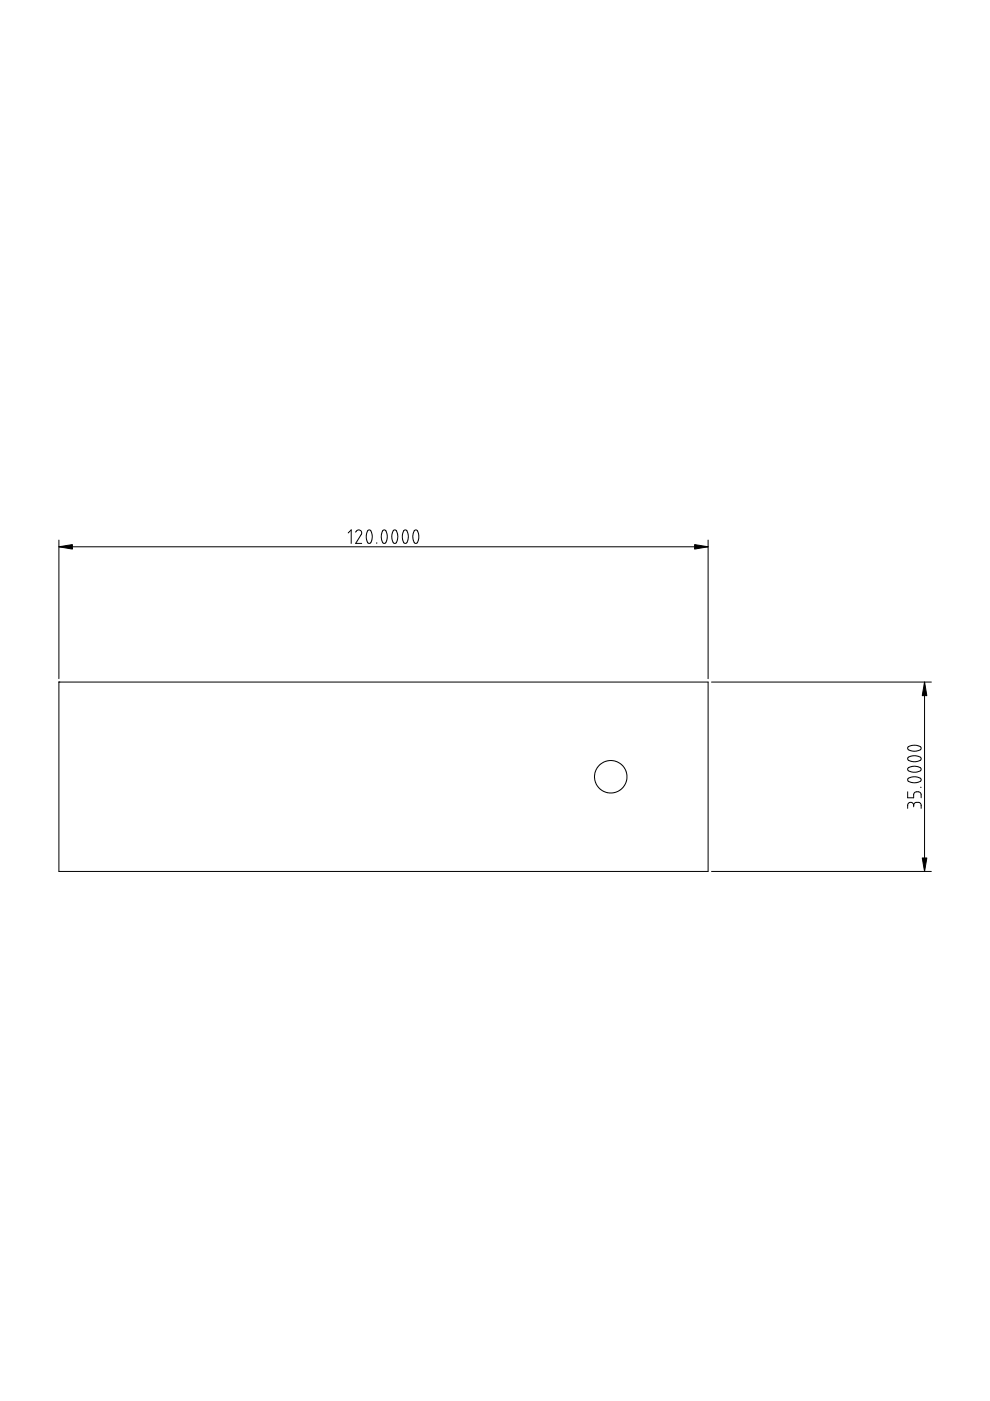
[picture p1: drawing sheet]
<svg xmlns="http://www.w3.org/2000/svg" width="210mm" height="297mm" viewBox="0 0 210 297" stroke-linecap="round" stroke-linejoin="round" font-family="sans-serif">
<g fill="none" stroke="#000" stroke-width=".21">
<path d="M12.5 114.5v29.4M12.5 115.9h137.6M73.8 113l.7-.6v2.8M75.4 112.8l.5-.4h.5l.2 .3 .1 .5-1.3 2h1.3M78 112.5l.4-.1 .2 .1 .3 .9-.1 1.2-.2 .5-.2 .1-.4-.2-.3-.9v-.9zM79.9 115.1v.1M81.2 112.5l.4-.1 .2 .1 .3 1-.1 1.2-.4 .5-.5-.2-.2-.8v-.9zM83.4 112.5l.4-.1 .2 .1 .3 1-.1 1.2-.4 .5-.4-.1-.3-1v-.8zM85.6 112.5l.3-.1h.3l.4 1-.2 1.2-.4 .6-.4-.2-.3-.8v-.9zM87.9 112.5l.3-.1 .3 .1 .3 1-.1 1.1-.4 .6-.5-.1-.3-.9 .1-1zM150.1 114.5v29.4M12.5 144.6h.1"/>
<path d="M12.5 144.6h137.6v40.2h-137.6zM150.9 144.6h46.6M192.5 158.4l.8-.3 .9-.1 1 .3 .1 .4-.1 .3-.5 .2-1.2 .1-.9-.3-.2-.3zM196 144.6v40.2M192.4 167.9v1.2h1.3v-.8l.6-.4h.6l.3 .2 .1 1M192.5 165.1l.7-.3 1-.1 1 .3 .1 .4-.5 .4-1.1 .2-1.1-.3-.2-.3zM192.5 162.8l.9-.3h.8l1 .3 .1 .4-.5 .4-1.2 .1-1-.3-.2-.2zM192.6 160.5l.7-.2 .8-.1 1.1 .3 .1 .4-.1 .3-.6 .2-1.1 .1-1-.4-.1-.3zM193.7 170.8l-.2-.6-.7-.1-.4 .5v.8M193.7 170.8l.2-.5 .2-.2 .8 .1 .4 .3v.9M193.7 170.8v.3M195.2 166.9h.1"/>
<path d="M150.9 184.8h46.6"/>
<circle cx="129.5" cy="164.7" r="3.4"/>
</g>
<path d="M12.5 115.9l2.8-.4v.9zM147.3 115.5l2.8 .4-2.8 .5zM196 144.6l.5 2.9h-1zM195.5 181.9h1l-.5 2.9z" fill="#000" stroke="#000" stroke-width=".21"/>
</svg>
